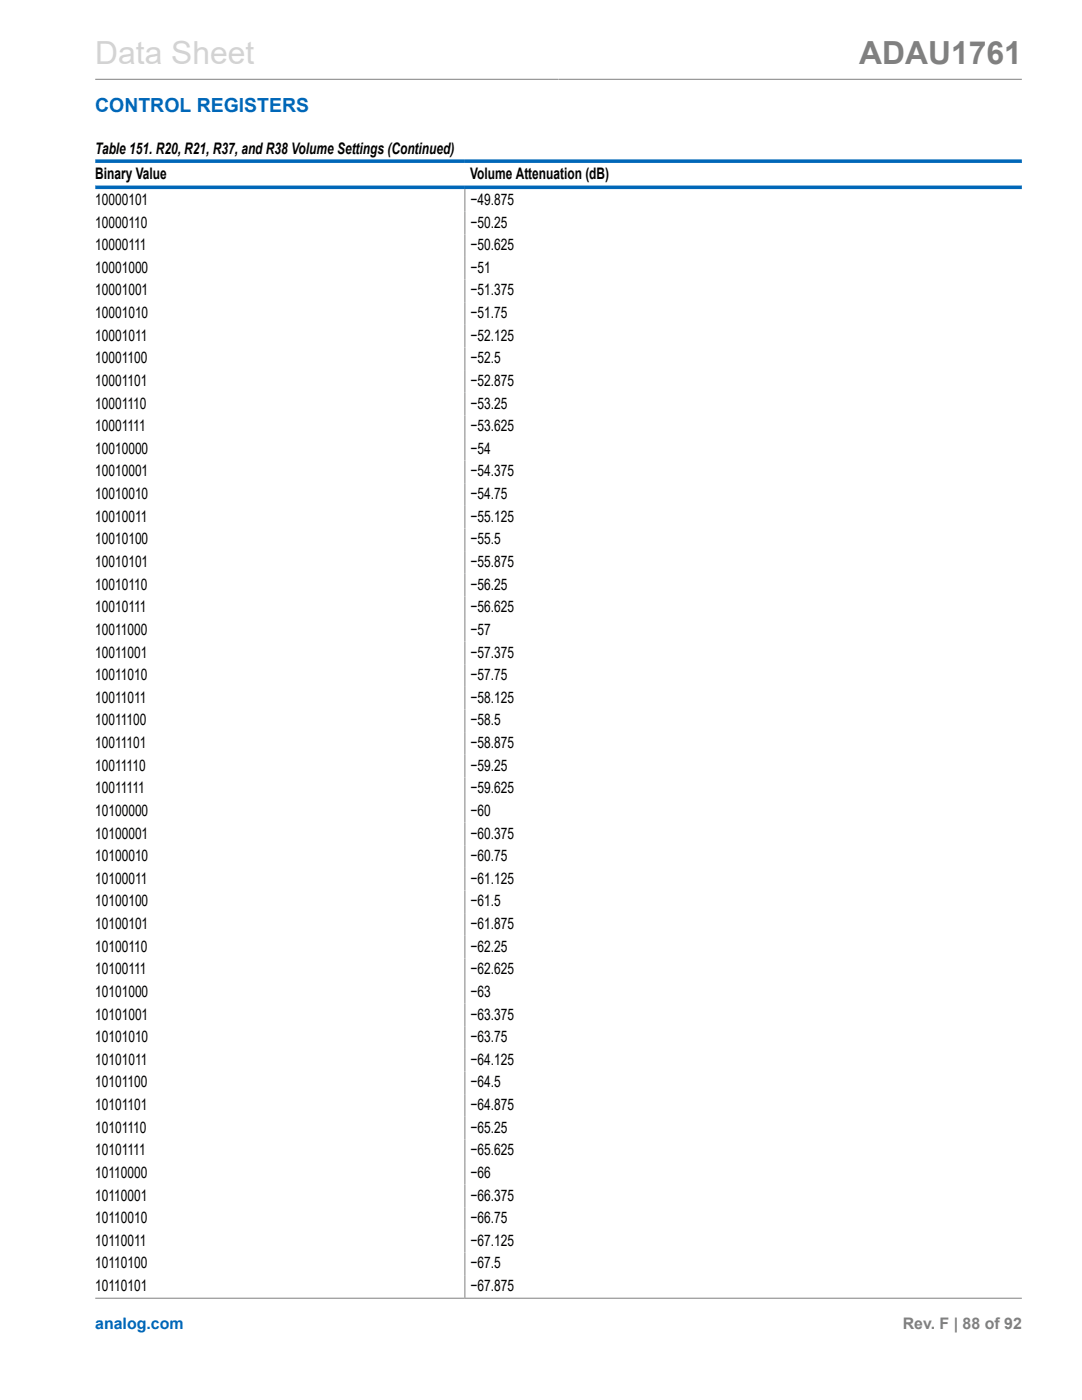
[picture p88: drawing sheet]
<svg xmlns="http://www.w3.org/2000/svg" width="216mm" height="279mm" viewBox="0 0 216 279" stroke-linecap="round" stroke-linejoin="round" font-family="sans-serif">
<defs><g id="words">
<text font-size="6.3" fill="#d3d3d3" x="19" y="12.7">Data Sheet</text>
<text font-size="6.3" fill="#808080" x="171.4" y="12.7">ADAU1761</text>
<text font-size="3.9" fill="#0067b8" x="19" y="22.3">CONTROL REGISTERS</text>
<g font-size="3.2">
<text x="19" y="30.8">Table 151. R20, R21, R37, and R38 Volume Settings (Continued)</text>
<text x="19" y="35.7">Binary Value</text>
<text x="93.8" y="35.7">Volume Attenuation (dB)</text>
<text x="19" y="40.9">10000101</text>
<text x="93.9" y="40.9">−49.875</text>
<text x="19" y="45.4">10000110</text>
<text x="93.9" y="45.4">−50.25</text>
<text x="19" y="49.9">10000111</text>
<text x="93.9" y="49.9">−50.625</text>
<text x="19" y="54.5">10001000</text>
<text x="19" y="59">10001001</text>
<text x="93.9" y="54.5">−51</text>
<text x="93.9" y="59">−51.375</text>
<text x="19" y="63.5">10001010</text>
<text x="93.9" y="63.5">−51.75</text>
<text x="19" y="68">10001011</text>
<text x="93.9" y="68">−52.125</text>
<text x="19" y="72.5">10001100</text>
<text x="19" y="77">10001101</text>
<text x="93.9" y="72.5">−52.5</text>
<text x="93.9" y="77">−52.875</text>
<text x="19" y="81.5">10001110</text>
<text x="93.9" y="81.5">−53.25</text>
<text x="19" y="86.1">10001111</text>
<text x="93.9" y="86.1">−53.625</text>
<text x="19" y="90.6">10010000</text>
<text x="19" y="95.1">10010001</text>
<text x="93.9" y="90.6">−54</text>
<text x="93.9" y="95.1">−54.375</text>
<text x="19" y="99.6">10010010</text>
<text x="93.9" y="99.6">−54.75</text>
<text x="19" y="104.1">10010011</text>
<text x="93.9" y="104.1">−55.125</text>
<text x="19" y="108.6">10010100</text>
<text x="19" y="113.2">10010101</text>
<text x="93.9" y="108.6">−55.5</text>
<text x="93.9" y="113.2">−55.875</text>
<text x="19" y="117.7">10010110</text>
<text x="93.9" y="117.7">−56.25</text>
<text x="19" y="122.2">10010111</text>
<text x="93.9" y="122.2">−56.625</text>
<text x="19" y="126.7">10011000</text>
<text x="19" y="131.2">10011001</text>
<text x="93.9" y="126.7">−57</text>
<text x="93.9" y="131.2">−57.375</text>
<text x="19" y="135.7">10011010</text>
<text x="93.9" y="135.7">−57.75</text>
<text x="19" y="140.3">10011011</text>
<text x="93.9" y="140.3">−58.125</text>
<text x="19" y="144.8">10011100</text>
<text x="19" y="149.3">10011101</text>
<text x="93.9" y="144.8">−58.5</text>
<text x="93.9" y="149.3">−58.875</text>
<text x="19" y="153.8">10011110</text>
<text x="93.9" y="153.8">−59.25</text>
<text x="19" y="158.3">10011111</text>
<text x="93.9" y="158.3">−59.625</text>
<text x="19" y="162.8">10100000</text>
<text x="19" y="167.3">10100001</text>
<text x="93.9" y="162.8">−60</text>
<text x="93.9" y="167.3">−60.375</text>
<text x="19" y="171.9">10100010</text>
<text x="93.9" y="171.9">−60.75</text>
<text x="19" y="176.4">10100011</text>
<text x="93.9" y="176.4">−61.125</text>
<text x="19" y="180.9">10100100</text>
<text x="19" y="185.4">10100101</text>
<text x="93.9" y="180.9">−61.5</text>
<text x="93.9" y="185.4">−61.875</text>
<text x="19" y="189.9">10100110</text>
<text x="93.9" y="189.9">−62.25</text>
<text x="19" y="194.4">10100111</text>
<text x="93.9" y="194.4">−62.625</text>
<text x="19" y="199">10101000</text>
<text x="19" y="203.5">10101001</text>
<text x="93.9" y="199">−63</text>
<text x="93.9" y="203.5">−63.375</text>
<text x="19" y="208">10101010</text>
<text x="93.9" y="208">−63.75</text>
<text x="19" y="212.5">10101011</text>
<text x="93.9" y="212.5">−64.125</text>
<text x="19" y="217">10101100</text>
<text x="19" y="221.5">10101101</text>
<text x="93.9" y="217">−64.5</text>
<text x="93.9" y="221.5">−64.875</text>
<text x="19" y="226">10101110</text>
<text x="93.9" y="226">−65.25</text>
<text x="19" y="230.6">10101111</text>
<text x="93.9" y="230.6">−65.625</text>
<text x="19" y="235.1">10110000</text>
<text x="19" y="239.6">10110001</text>
<text x="93.9" y="235.1">−66</text>
<text x="93.9" y="239.6">−66.375</text>
<text x="19" y="244.1">10110010</text>
<text x="93.9" y="244.1">−66.75</text>
<text x="19" y="248.6">10110011</text>
<text x="93.9" y="248.6">−67.125</text>
<text x="19" y="253.1">10110100</text>
<text x="19" y="257.7">10110101</text>
<text x="93.9" y="253.1">−67.5</text>
<text x="93.9" y="257.7">−67.875</text>
</g>
<text font-size="3.2" fill="#0067b8" x="19" y="265.3">analog.com</text>
<text font-size="3.2" fill="#808080" x="180.1" y="265.3">Rev. F | 88 of 92</text>
</g></defs>
<path d="M19 15.8h184.9M92.8 37.7v221.3M19 259.1h184.9" fill="none" stroke="#808080" stroke-width=".2"/>
<path d="M19 32.2h184.9M19 37.4h184.9" fill="none" stroke="#0067b8" stroke-width=".71"/>
<use href="#words"/>
</svg>
